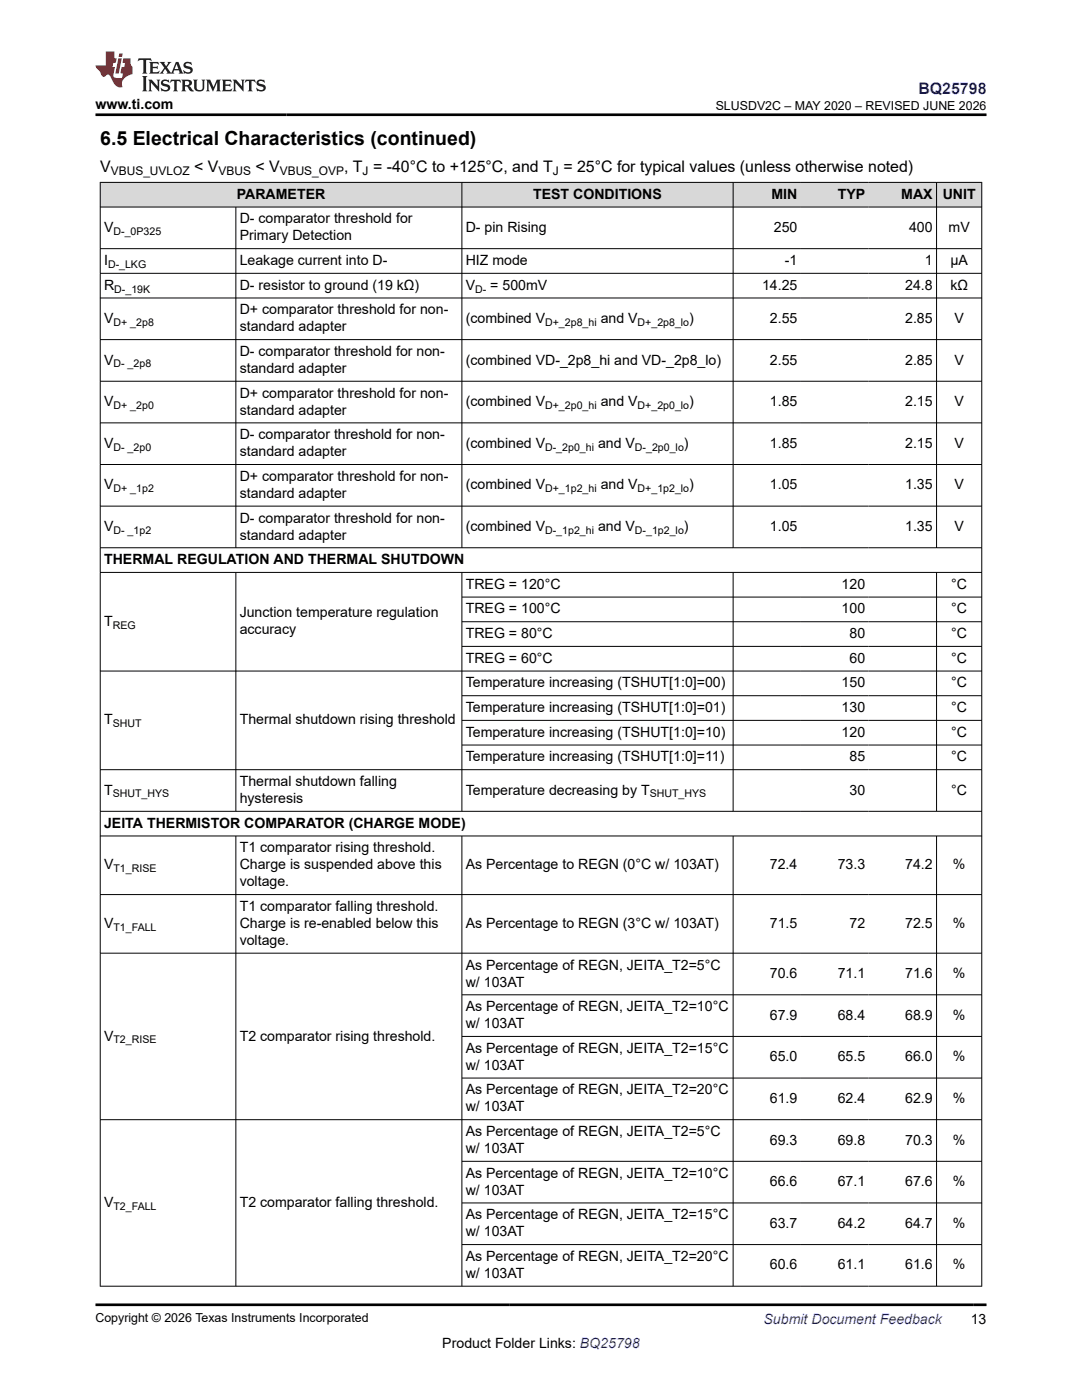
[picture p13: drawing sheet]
<svg xmlns="http://www.w3.org/2000/svg" width="216mm" height="279mm" viewBox="0 0 216 279" stroke-linecap="round" stroke-linejoin="round" font-family="sans-serif">
<defs><g id="words">
<text font-size="3.9" x="20" y="28.8">6.5 Electrical Characteristics (continued)</text>
<text font-size="3.2" fill="#00f" x="183.3" y="18.7">BQ25798</text>
<g font-size="3.2">
<text x="20" y="34.3">V</text>
<text x="38.7" y="34.3">&lt; V</text>
<text x="51" y="34.3">&lt; V</text>
<text x="68.7" y="34.3">, T = -40°C to +125°C, and T = 25°C for typical values (unless otherwise noted)</text>
</g>
<g font-size="2.8">
<text x="19" y="21.8">www.ti.com</text>
<text x="47.2" y="39.7">PARAMETER</text>
<text x="106.4" y="39.7">TEST CONDITIONS</text>
<text x="153.9" y="39.7">MIN</text>
<text x="167.2" y="39.7">TYP</text>
<text x="179.8" y="39.7">MAX</text>
<text x="188.1" y="39.7">UNIT</text>
<text x="20.8" y="46.3">V</text>
<text x="47.8" y="44.6">D- comparator threshold for</text>
<text x="47.8" y="48">Primary Detection</text>
<text x="92.9" y="46.3">D- pin Rising</text>
<text x="154.4" y="46.3">250</text>
<text x="181.4" y="46.3">400</text>
<text x="189.3" y="46.3">mV</text>
<text x="20.8" y="52.9">I</text>
<text x="47.8" y="52.9">Leakage current into D-</text>
<text x="92.9" y="52.9">HIZ mode</text>
<text x="156.6" y="52.9">-1</text>
<text x="184.5" y="52.9">1</text>
<text x="189.6" y="52.9">µA</text>
<text x="20.8" y="57.8">R</text>
<text x="47.8" y="57.8">D- resistor to ground (19 kΩ)</text>
<text x="92.9" y="57.8">V</text>
<text x="97.8" y="57.8">= 500mV</text>
<text x="152" y="57.8">14.25</text>
<text x="180.6" y="57.8">24.8</text>
<text x="189.6" y="57.8">kΩ</text>
<text x="20.8" y="64.4">V</text>
<text x="47.8" y="62.7">D+ comparator threshold for non-</text>
<text x="92.9" y="64.4">(combined V</text>
<text x="119.9" y="64.4">and V</text>
<text x="137.5" y="64.4">)</text>
<text x="153.6" y="64.4">2.55</text>
<text x="180.6" y="64.4">2.85</text>
<text x="190.4" y="64.4">V</text>
<text x="47.8" y="66.1">standard adapter</text>
<text x="47.8" y="71.1">D- comparator threshold for non-</text>
<text x="20.8" y="72.7">V</text>
<text x="47.8" y="74.4">standard adapter</text>
<text x="92.9" y="72.7">(combined VD-_2p8_hi and VD-_2p8_lo)</text>
<text x="153.6" y="72.7">2.55</text>
<text x="180.6" y="72.7">2.85</text>
<text x="190.4" y="72.7">V</text>
<text x="20.8" y="81.1">V</text>
<text x="47.8" y="79.4">D+ comparator threshold for non-</text>
<text x="47.8" y="82.7">standard adapter</text>
<text x="92.9" y="81.1">(combined V</text>
<text x="119.9" y="81.1">and V</text>
<text x="137.5" y="81.1">)</text>
<text x="153.6" y="81.1">1.85</text>
<text x="180.6" y="81.1">2.15</text>
<text x="190.4" y="81.1">V</text>
<text x="20.8" y="89.4">V</text>
<text x="47.8" y="87.7">D- comparator threshold for non-</text>
<text x="92.9" y="89.4">(combined V</text>
<text x="119.3" y="89.4">and V</text>
<text x="136.5" y="89.4">)</text>
<text x="153.6" y="89.4">1.85</text>
<text x="180.6" y="89.4">2.15</text>
<text x="190.4" y="89.4">V</text>
<text x="47.8" y="91.1">standard adapter</text>
<text x="47.8" y="96">D+ comparator threshold for non-</text>
<text x="20.8" y="97.7">V</text>
<text x="47.8" y="99.4">standard adapter</text>
<text x="92.9" y="97.7">(combined V</text>
<text x="119.9" y="97.7">and V</text>
<text x="137.5" y="97.7">)</text>
<text x="153.6" y="97.7">1.05</text>
<text x="180.6" y="97.7">1.35</text>
<text x="190.4" y="97.7">V</text>
<text x="20.8" y="106">V</text>
<text x="47.8" y="104.3">D- comparator threshold for non-</text>
<text x="47.8" y="107.7">standard adapter</text>
<text x="92.9" y="106">(combined V</text>
<text x="119.3" y="106">and V</text>
<text x="136.5" y="106">)</text>
<text x="153.6" y="106">1.05</text>
<text x="180.6" y="106">1.35</text>
<text x="190.4" y="106">V</text>
<text x="20.8" y="112.6">THERMAL REGULATION AND THERMAL SHUTDOWN</text>
<text x="92.9" y="117.5">TREG = 120°C</text>
<text x="167.9" y="117.5">120</text>
<text x="189.8" y="117.5">°C</text>
<text x="20.8" y="124.9">T</text>
<text x="47.8" y="123.2">Junction temperature regulation</text>
<text x="92.9" y="122.4">TREG = 100°C</text>
<text x="167.9" y="122.4">100</text>
<text x="189.8" y="122.4">°C</text>
<text x="47.8" y="126.6">accuracy</text>
<text x="92.9" y="127.4">TREG = 80°C</text>
<text x="169.5" y="127.4">80</text>
<text x="189.8" y="127.4">°C</text>
<text x="92.9" y="132.3">TREG = 60°C</text>
<text x="92.9" y="137.2">Temperature increasing (TSHUT[1:0]=00)</text>
<text x="167.9" y="137.2">150</text>
<text x="169.5" y="132.3">60</text>
<text x="189.8" y="132.3">°C</text>
<text x="189.8" y="137.2">°C</text>
<text x="92.9" y="142.1">Temperature increasing (TSHUT[1:0]=01)</text>
<text x="167.9" y="142.1">130</text>
<text x="189.8" y="142.1">°C</text>
<text x="20.8" y="144.6">T</text>
<text x="47.8" y="144.6">Thermal shutdown rising threshold</text>
<text x="92.9" y="147">Temperature increasing (TSHUT[1:0]=10)</text>
<text x="167.9" y="147">120</text>
<text x="189.8" y="147">°C</text>
<text x="92.9" y="152">Temperature increasing (TSHUT[1:0]=11)</text>
<text x="169.5" y="152">85</text>
<text x="189.8" y="152">°C</text>
<text x="20.8" y="158.6">T</text>
<text x="47.8" y="156.9">Thermal shutdown falling</text>
<text x="47.8" y="160.3">hysteresis</text>
<text x="92.9" y="158.6">Temperature decreasing by T</text>
<text x="169.5" y="158.6">30</text>
<text x="189.8" y="158.6">°C</text>
<text x="20.8" y="165.2">JEITA THERMISTOR COMPARATOR (CHARGE MODE)</text>
<text x="20.8" y="173.5">V</text>
<text x="47.8" y="170.1">T1 comparator rising threshold.</text>
<text x="47.8" y="173.5">Charge is suspended above this</text>
<text x="92.9" y="173.5">As Percentage to REGN (0°C w/ 103AT)</text>
<text x="153.6" y="173.5">72.4</text>
<text x="167.1" y="173.5">73.3</text>
<text x="180.6" y="173.5">74.2</text>
<text x="190.1" y="173.5">%</text>
<text x="47.8" y="176.9">voltage.</text>
<text x="20.8" y="185.2">V</text>
<text x="47.8" y="181.8">T1 comparator falling threshold.</text>
<text x="47.8" y="185.2">Charge is re-enabled below this</text>
<text x="92.9" y="185.2">As Percentage to REGN (3°C w/ 103AT)</text>
<text x="153.6" y="185.2">71.5</text>
<text x="169.5" y="185.2">72</text>
<text x="180.6" y="185.2">72.5</text>
<text x="190.1" y="185.2">%</text>
<text x="47.8" y="188.6">voltage.</text>
<text x="92.9" y="193.5">As Percentage of REGN, JEITA_T2=5°C</text>
<text x="92.9" y="196.9">w/ 103AT</text>
<text x="153.6" y="195.2">70.6</text>
<text x="167.1" y="195.2">71.1</text>
<text x="180.6" y="195.2">71.6</text>
<text x="190.1" y="195.2">%</text>
<text x="92.9" y="201.8">As Percentage of REGN, JEITA_T2=10°C</text>
<text x="153.6" y="203.5">67.9</text>
<text x="167.1" y="203.5">68.4</text>
<text x="180.6" y="203.5">68.9</text>
<text x="190.1" y="203.5">%</text>
<text x="20.8" y="207.7">V</text>
<text x="47.8" y="207.7">T2 comparator rising threshold.</text>
<text x="92.9" y="205.2">w/ 103AT</text>
<text x="92.9" y="210.1">As Percentage of REGN, JEITA_T2=15°C</text>
<text x="92.9" y="213.5">w/ 103AT</text>
<text x="153.6" y="211.8">65.0</text>
<text x="167.1" y="211.8">65.5</text>
<text x="180.6" y="211.8">66.0</text>
<text x="190.1" y="211.8">%</text>
<text x="92.9" y="218.4">As Percentage of REGN, JEITA_T2=20°C</text>
<text x="92.9" y="221.8">w/ 103AT</text>
<text x="153.6" y="220.1">61.9</text>
<text x="167.1" y="220.1">62.4</text>
<text x="180.6" y="220.1">62.9</text>
<text x="190.1" y="220.1">%</text>
<text x="92.9" y="226.7">As Percentage of REGN, JEITA_T2=5°C</text>
<text x="92.9" y="230.1">w/ 103AT</text>
<text x="153.6" y="228.4">69.3</text>
<text x="167.1" y="228.4">69.8</text>
<text x="180.6" y="228.4">70.3</text>
<text x="190.1" y="228.4">%</text>
<text x="92.9" y="235">As Percentage of REGN, JEITA_T2=10°C</text>
<text x="92.9" y="238.4">w/ 103AT</text>
<text x="153.6" y="236.7">66.6</text>
<text x="167.1" y="236.7">67.1</text>
<text x="180.6" y="236.7">67.6</text>
<text x="190.1" y="236.7">%</text>
<text x="20.8" y="240.9">V</text>
<text x="47.8" y="240.9">T2 comparator falling threshold.</text>
<text x="92.9" y="243.3">As Percentage of REGN, JEITA_T2=15°C</text>
<text x="153.6" y="245">63.7</text>
<text x="167.1" y="245">64.2</text>
<text x="180.6" y="245">64.7</text>
<text x="190.1" y="245">%</text>
<text x="92.9" y="246.7">w/ 103AT</text>
<text x="92.9" y="251.7">As Percentage of REGN, JEITA_T2=20°C</text>
<text x="92.9" y="255">w/ 103AT</text>
<text x="153.6" y="253.3">60.6</text>
<text x="167.1" y="253.3">61.1</text>
<text x="180.6" y="253.3">61.6</text>
<text x="190.1" y="253.3">%</text>
<text x="88.3" y="269">Product Folder Links: BQ25798</text>
<text x="193.7" y="264.2">13</text>
</g>
<text font-size="2.8" fill="#00f" x="152.4" y="264.2">Submit Document Feedback</text>
<g font-size="2.5">
<text x="142.8" y="21.9">SLUSDV2C – MAY 2020 – REVISED JUNE 2026</text>
<text x="19" y="263.9">Copyright © 2026 Texas Instruments Incorporated</text>
</g>
<g font-size="2.4">
<text x="22.1" y="34.9">VBUS_UVLOZ</text>
<text x="43.6" y="34.9">VBUS</text>
<text x="55.8" y="34.9">VBUS_OVP</text>
<text x="72.4" y="34.9">J</text>
<text x="110.3" y="34.9">J</text>
</g>
<g font-size="2.1">
<text x="22.6" y="46.9">D-_0P325</text>
<text x="21.6" y="53.5">D-_LKG</text>
<text x="22.8" y="58.4">D-_19K</text>
<text x="94.8" y="58.4">D-</text>
<text x="22.6" y="65">D+ _2p8</text>
<text x="108.8" y="65">D+_2p8_hi</text>
<text x="127.2" y="65">D+_2p8_lo</text>
<text x="22.6" y="73.3">D- _2p8</text>
<text x="22.6" y="81.6">D+ _2p0</text>
<text x="108.8" y="81.6">D+_2p0_hi</text>
<text x="127.2" y="81.6">D+_2p0_lo</text>
<text x="22.6" y="89.9">D- _2p0</text>
<text x="108.8" y="89.9">D-_2p0_hi</text>
<text x="126.7" y="89.9">D-_2p0_lo</text>
<text x="22.6" y="98.2">D+ _1p2</text>
<text x="108.8" y="98.2">D+_1p2_hi</text>
<text x="127.2" y="98.2">D+_1p2_lo</text>
<text x="22.6" y="106.5">D- _1p2</text>
<text x="108.8" y="106.5">D-_1p2_hi</text>
<text x="126.7" y="106.5">D-_1p2_lo</text>
<text x="22.5" y="125.5">REG</text>
<text x="22.5" y="145.1">SHUT</text>
<text x="22.5" y="159.1">SHUT_HYS</text>
<text x="129.6" y="159.1">SHUT_HYS</text>
<text x="22.6" y="174.1">T1_RISE</text>
<text x="22.6" y="185.8">T1_FALL</text>
<text x="22.6" y="208.2">T2_RISE</text>
<text x="22.6" y="241.5">T2_FALL</text>
</g>
</g></defs>
<g fill="#d8d8d8">
<path d="M20 36.4h175.9v4.9h-175.9z" fill-rule="evenodd"/>
<path d="M20.1 36.5h72v4.8h-72z" fill-rule="evenodd"/>
<path d="M92.2 36.5h54v4.8h-54z" fill-rule="evenodd"/>
<path d="M146.3 36.5h13.5v4.8h-13.5z" fill-rule="evenodd"/>
<path d="M159.8 36.5h13.5v4.8h-13.5z" fill-rule="evenodd"/>
<path d="M173.3 36.5h13.5v4.8h-13.5z" fill-rule="evenodd"/>
<path d="M186.9 36.5h8.9v4.8h-8.9z" fill-rule="evenodd"/>
</g>
<g fill="none" stroke="#000" stroke-width=".2">
<path d="M19.9 36.4h176.1M20 36.3v220.5M92.2 36.3v73.1M146.3 36.3v73.1M186.9 36.3v73.1M195.9 36.3v220.5M19.9 41.3h176.1M19.9 49.6h176.1M19.9 54.5h176.1M19.9 59.5h176.1M47.1 41.3v68.1M19.9 67.8h176.1"/>
<path d="M19.9 76.1h176.1M19.9 84.4h176.1M19.9 92.7h176.1M19.9 101h176.1M19.9 109.3h176.1M19.9 114.2h176.1M47.1 114.2v47.8M92.2 114.2v47.8M92.2 119.2h103.8M146.3 114.2v47.8M186.9 114.2v47.8M92.2 124.1h103.8"/>
<path d="M92.2 129h103.8M92.2 138.8h103.8M196 133.9h-176.1M19.9 153.6h176.1M92.2 143.8h103.8M92.2 148.7h103.8M19.9 161.9h176.1M19.9 166.8h176.1M19.9 178.5h176.1M47.1 166.8v90M92.2 166.8v90M146.3 166.8v90"/>
<path d="M186.9 166.8v90M19.9 190.2h176.1M92.2 198.5h103.8M92.2 206.8h103.8M92.2 215.2h103.8M92.2 231.8h103.8M196 223.5h-176.1M19.9 256.7h176.1M92.2 240.1h103.8M92.2 248.4h103.8"/>
</g>
<path d="M27.7 11.6l-.2 .6 .5-.2h.6v.1v2.2l-.2 .4h1l-.2-.4v-2.2v-.1h.5l.5 .2-.1-.6zM29.8 12.4l.2 .3v1.6l-.2 .4h1.9l.1-.6a1.08 1.08 0 0 1-1.3 .2v-.7h.6l.4 .2v-.7l-.4 .2h-.6v-.5l.2-.2a1 1 0 0 1 1 .3l-.1-.5zM31.8 12.4l1 1.1-1 1.2h.9l-.2-.2 .4-.8 .5 .8-.2 .2h1.6l-.2-.2 .1-.5h1l.1 .5-.1 .2h.9l-.2-.4-.8-1.9h-.5l-1 2.1-.8-1.1 .9-1h-.8l.2 .2-.5 .6-.3-.6 .1-.2zM35.2 12.8l.4 1h-.8zM36.8 12.5a.65 .65 0 0 0-.2 .7 .65 .65 0 0 0 .6 .5l.7 .1 .1 .3a.79 .79 0 0 1-.7 .4 .79 .79 0 0 1-.7-.5l.1 .7 .2-.1a.93 .93 0 0 0 1.1 0 .93 .93 0 0 0 .4-.9 1.46 1.46 0 0 0-1.2-.6l-.1-.3a1.09 1.09 0 0 1 1.2 .2l-.2-.6-.1 .1-.6-.2zM28.4 15.2l.2 .4v2.2l-.2 .4h1l-.2-.4v-2.2l.2-.4zM29.6 15.9l.2 .4v1.5l-.2 .4h.8l-.3-.4v-1.3l1.7 1.8v-2l.2-.4h-.8l.2 .2 .1 1.1-1.2-1.3zM32.3 16a.65 .65 0 0 0-.2 .8 .65 .65 0 0 0 .7 .4l.6 .2 .1 .2a.79 .79 0 0 1-.7 .4 .79 .79 0 0 1-.7-.5l.1 .7 .2-.1a.93 .93 0 0 0 1.1 .1 .93 .93 0 0 0 .4-1 1.46 1.46 0 0 0-1.2-.5l-.1-.4a1.09 1.09 0 0 1 1.2 .2l-.2-.6-.1 .1-.6-.1zM34.1 15.9l-.1 .6a.63 .63 0 0 1 .7-.3l.1 1.6-.3 .4h1l-.2-.4v-1.6a.66 .66 0 0 1 .8 .3l-.1-.6zM36.2 15.9l.2 .4v1.5l-.2 .4h.9l-.2-.2v-.7h.5l.1 .2a.79 .79 0 0 0 1.2 .6l-1-.9a.61 .61 0 0 0 .6-.6 .61 .61 0 0 0-.5-.7zM36.9 16.2h.2a.47 .47 0 0 1 .5 .1 .47 .47 0 0 1 .1 .5l-.2 .1-.6 .1zM38.5 15.9l.2 .2a2.27 2.27 0 0 0 .4 2 1.04 1.04 0 0 0 1.7-.7v-1.3l.2-.2h-.8l.2 .4v1.1a.6 .6 0 0 1-.6 .6 .6 .6 0 0 1-.6-.6v-1.1l.3-.4zM41.1 15.9l.2 .4v1.5l-.2 .4h.7l-.2-.4v-1.4l.9 1.9 .8-1.9v1.4l-.2 .4h1l-.3-.4v-1.5l.3-.4h-.8l-.7 1.5-.7-1.5zM44.3 15.9l.2 .4v1.5l-.2 .4h1.9l.1-.6a1.09 1.09 0 0 1-1.3 .2v-.7h.6l.4 .2v-.6l-.4 .2h-.6v-.6l.2-.1a1.01 1.01 0 0 1 1 .3l-.1-.6zM46.4 15.9l.3 .4v1.5l-.3 .4h.8l-.2-.4v-1.3l1.6 1.8v-2l.2-.4h-.7l.2 .2v1.1l-1.2-1.3zM49 15.9l-.1 .6a.63 .63 0 0 1 .8-.3v1.6l-.3 .4h1l-.2-.4v-1.6a.66 .66 0 0 1 .8 .3l-.1-.6zM51.4 16a.65 .65 0 0 0-.2 .8 .65 .65 0 0 0 .6 .4l.6 .2 .2 .2a.79 .79 0 0 1-.8 .4 .79 .79 0 0 1-.6-.5l.1 .7 .2-.1a.93 .93 0 0 0 1 .1 .93 .93 0 0 0 .5-1 1.46 1.46 0 0 0-1.3-.5l-.1-.4a1.09 1.09 0 0 1 1.3 .2l-.2-.6-.2 .1-.5-.1z" fill="#231f20"/>
<path d="M21.1 10.3v2.7h-2.1l.1 .4 .9 1a.95 .95 0 0 0 .9 .9 .59 .59 0 0 1 .6-.4 .59 .59 0 0 1 .5 .3l.4 .8a1.59 1.59 0 0 0 2.1 1.4 1.61 1.61 0 0 1 1-2.3l1-.3-.1-1.5a1.59 1.59 0 0 1-.4-1.7h-1.4l-.2 .9h.5l-.1 .9h-.5l-.2 .9v.3l.4 .1-.2 .9h-.6a.73 .73 0 0 1-1.1-.7l.3-1.5h-.5l.2-.9h.5l.2-.9h-.5v-1.3zM23.6 11.6l-.6 3.1h.7l.6-3.1zM23.8 10.7l-.1 .6h.7l.1-.6z" fill="#ed1c24"/>
<path d="M19 22.9h177.8M19 260.4h177.8" fill="none" stroke="#000" stroke-width=".53"/>
<use href="#words"/>
</svg>
